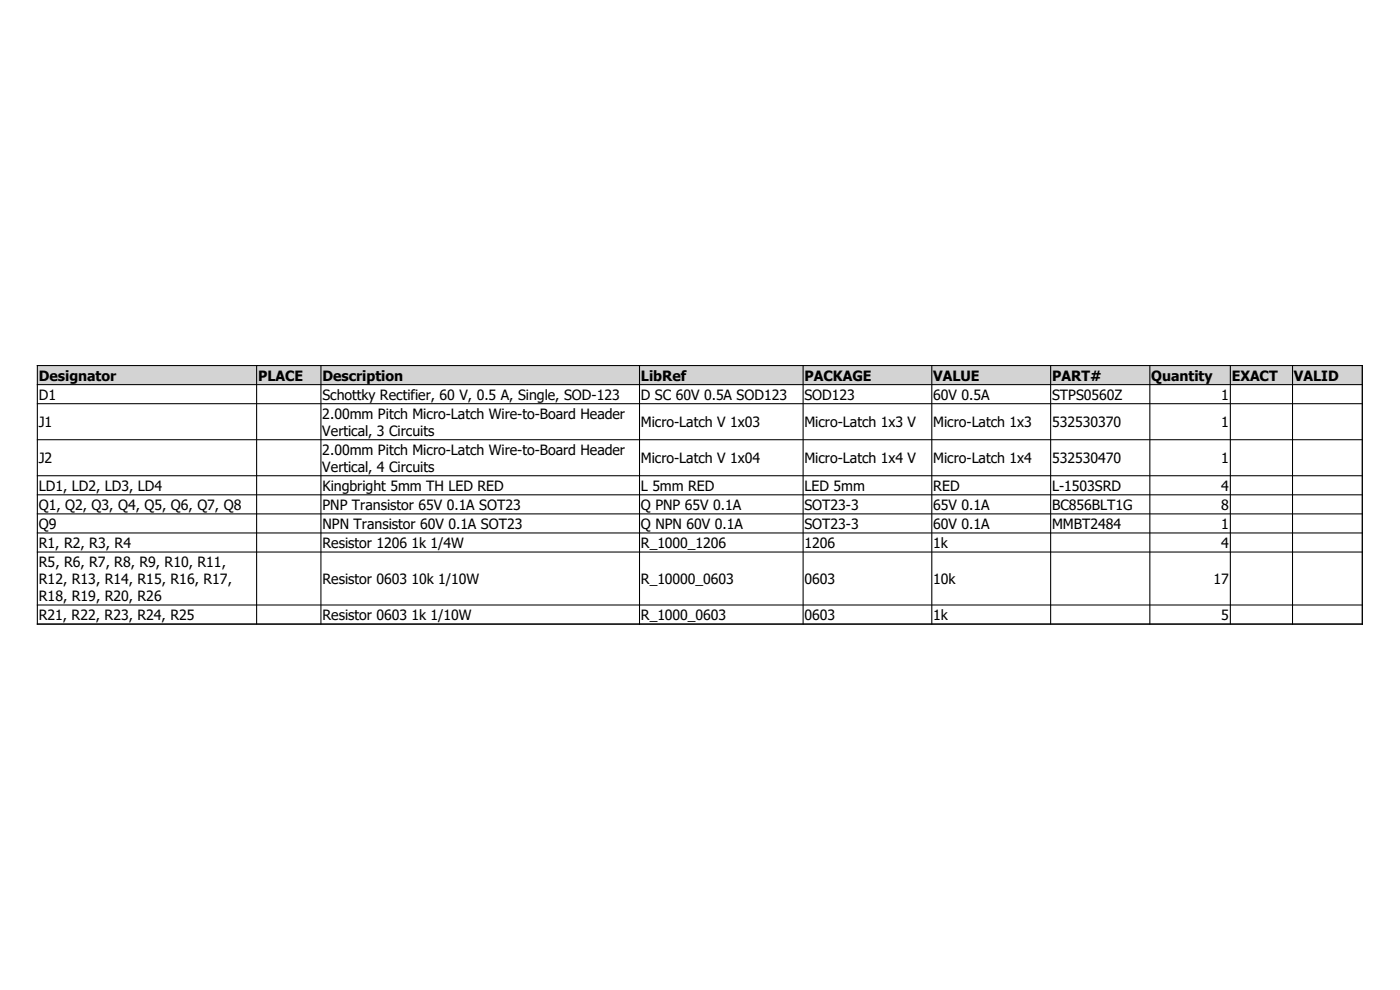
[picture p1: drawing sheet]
<svg xmlns="http://www.w3.org/2000/svg" width="297mm" height="210mm" viewBox="0 0 297 210" stroke-linecap="round" stroke-linejoin="round" font-family="sans-serif">
<defs><g id="words">
<g font-size="3">
<text x="8.2" y="80.8">Designator</text>
<text x="54.7" y="80.8">PLACE</text>
<text x="68.4" y="80.8">Description</text>
<text x="136" y="80.8">LibRef</text>
<text x="170.7" y="80.8">PACKAGE</text>
<text x="198" y="80.8">VALUE</text>
<text x="223.2" y="80.8">PART#</text>
<text x="244.2" y="80.8">Quantity</text>
<text x="261.3" y="80.8">EXACT</text>
<text x="274.5" y="80.8">VALID</text>
<text x="8.2" y="84.8">D1</text>
<text x="68.4" y="88.9">2.00mm Pitch Micro-Latch Wire-to-Board Header</text>
<text x="68.4" y="84.8">Schottky Rectifier, 60 V, 0.5 A, Single, SOD-123</text>
<text x="136" y="84.8">D SC 60V 0.5A SOD123</text>
<text x="170.7" y="84.8">SOD123</text>
<text x="198" y="84.8">60V 0.5A</text>
<text x="223.2" y="84.8">STPS0560Z</text>
<text x="259.1" y="84.8">1</text>
<text x="8.2" y="90.6">J1</text>
<text x="68.4" y="92.5">Vertical, 3 Circuits</text>
<text x="136" y="90.6">Micro-Latch V 1x03</text>
<text x="170.7" y="90.6">Micro-Latch 1x3 V</text>
<text x="198" y="90.6">Micro-Latch 1x3</text>
<text x="223.2" y="90.6">532530370</text>
<text x="259.1" y="90.6">1</text>
<text x="8.2" y="98.3">J2</text>
<text x="68.4" y="96.4">2.00mm Pitch Micro-Latch Wire-to-Board Header</text>
<text x="68.4" y="100.1">Vertical, 4 Circuits</text>
<text x="136" y="98.3">Micro-Latch V 1x04</text>
<text x="170.7" y="98.3">Micro-Latch 1x4 V</text>
<text x="198" y="98.3">Micro-Latch 1x4</text>
<text x="223.2" y="98.3">532530470</text>
<text x="259.1" y="98.3">1</text>
<text x="8.2" y="104.1">LD1, LD2, LD3, LD4</text>
<text x="68.4" y="104.1">Kingbright 5mm TH LED RED</text>
<text x="136" y="104.1">L 5mm RED</text>
<text x="170.7" y="104.1">LED 5mm</text>
<text x="198" y="104.1">RED</text>
<text x="223.2" y="104.1">L-1503SRD</text>
<text x="259.1" y="104.1">4</text>
<text x="8.2" y="108.2">Q1, Q2, Q3, Q4, Q5, Q6, Q7, Q8</text>
<text x="8.2" y="112.2">Q9</text>
<text x="68.4" y="108.2">PNP Transistor 65V 0.1A SOT23</text>
<text x="68.4" y="112.2">NPN Transistor 60V 0.1A SOT23</text>
<text x="136" y="108.2">Q PNP 65V 0.1A</text>
<text x="136" y="112.2">Q NPN 60V 0.1A</text>
<text x="170.7" y="108.2">SOT23-3</text>
<text x="170.7" y="112.2">SOT23-3</text>
<text x="198" y="108.2">65V 0.1A</text>
<text x="198" y="112.2">60V 0.1A</text>
<text x="223.2" y="108.2">BC856BLT1G</text>
<text x="223.2" y="112.2">MMBT2484</text>
<text x="259.1" y="108.2">8</text>
<text x="259.1" y="112.2">1</text>
<text x="8.2" y="116.3">R1, R2, R3, R4</text>
<text x="68.4" y="116.3">Resistor 1206 1k 1/4W</text>
<text x="136" y="116.3">R_1000_1206</text>
<text x="170.7" y="116.3">1206</text>
<text x="198" y="116.3">1k</text>
<text x="259.1" y="116.3">4</text>
<text x="8.2" y="120.3">R5, R6, R7, R8, R9, R10, R11,</text>
<text x="8.2" y="123.9">R12, R13, R14, R15, R16, R17,</text>
<text x="68.4" y="123.9">Resistor 0603 10k 1/10W</text>
<text x="136" y="123.9">R_10000_0603</text>
<text x="170.7" y="123.9">0603</text>
<text x="198" y="123.9">10k</text>
<text x="257.5" y="123.9">17</text>
<text x="8.2" y="131.6">R21, R22, R23, R24, R25</text>
<text x="8.2" y="127.6">R18, R19, R20, R26</text>
<text x="68.4" y="131.6">Resistor 0603 1k 1/10W</text>
<text x="136" y="131.6">R_1000_0603</text>
<text x="170.7" y="131.6">0603</text>
<text x="198" y="131.6">1k</text>
<text x="259.1" y="131.6">5</text>
</g>
</g></defs>
<path d="M7.9 77.5h281.1v4.1h-281.1z" fill-rule="evenodd" fill="#d3d3d3"/>
<g fill="none" stroke="#000" stroke-width=".22">
<path d="M7.8 77.5h281.3M7.9 77.4v55.1M54.4 77.4v55.1M68.1 77.4v55.1M135.7 77.4v55.1M170.4 77.4v55.1M197.7 77.4v55.1M222.9 77.4v55.1M243.9 77.4v55.1M261 77.4v55.1M274.2 77.4v55.1M289 77.4v55.1"/>
<path d="M7.8 81.6h281.3M7.8 85.6h281.3M7.8 93.3h281.3M7.8 100.9h281.3M7.8 105h281.3M7.8 109h281.3M7.8 113.1h281.3M7.8 117.1h281.3M7.8 128.3h281.3M7.8 132.4h281.3"/>
</g>
<use href="#words"/>
</svg>
